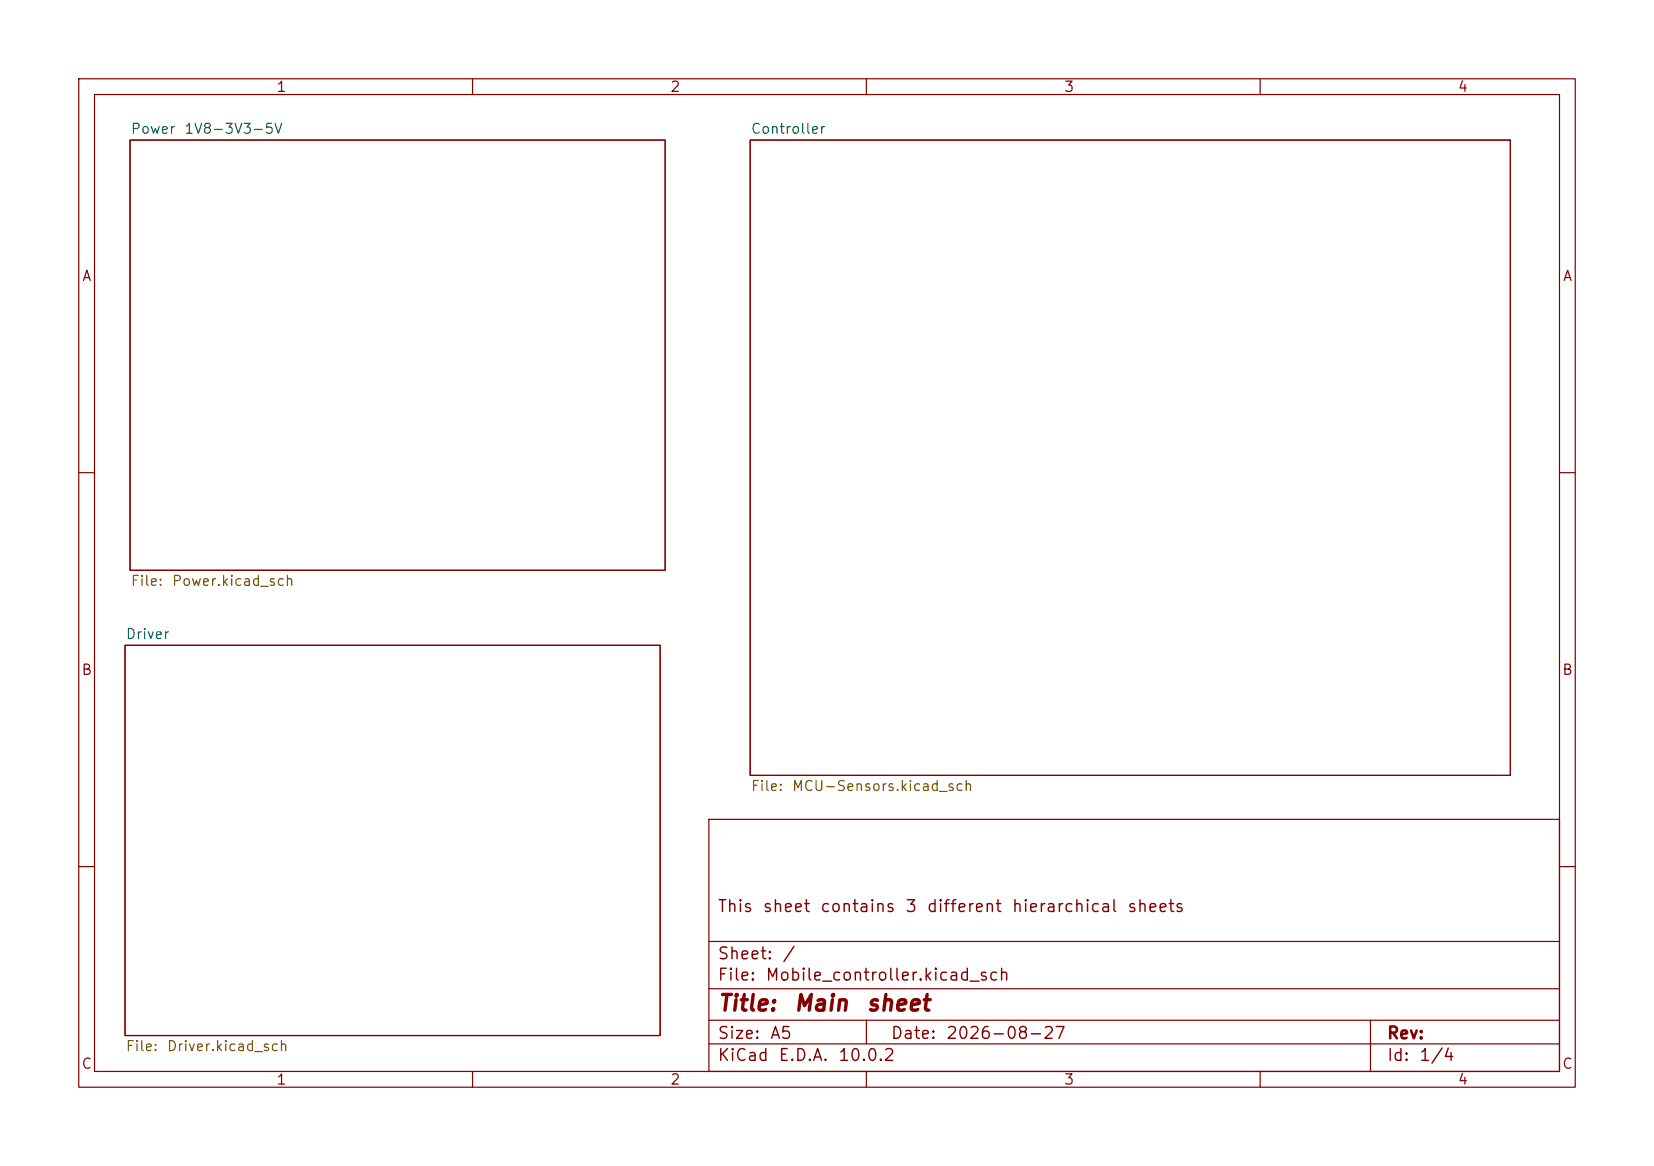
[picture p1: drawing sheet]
<svg xmlns="http://www.w3.org/2000/svg" width="210mm" height="148mm" viewBox="0 0 210 148" stroke-linecap="round" stroke-linejoin="round" font-family="sans-serif">
<defs><g id="words">
<g font-size="2" fill="#840000">
<text x="91" y="128.8">Title:</text>
<text x="100.7" y="128.8">Main</text>
<text x="109.9" y="128.8">sheet</text>
</g>
<g font-size="1.5" fill="#840000">
<text x="91" y="116.2">This</text>
<text x="96.7" y="116.2">sheet</text>
<text x="104" y="116.2">contains</text>
<text x="114.8" y="116.2">3</text>
<text x="117.6" y="116.2">different</text>
<text x="128.4" y="116.2">hierarchical</text>
<text x="143" y="116.2">sheets</text>
<text x="91" y="124.9">File:</text>
<text x="91" y="122.2">Sheet:</text>
<text x="97.1" y="124.9">Mobile_controller.kicad_sch</text>
<text x="99.2" y="122.2">/</text>
<text x="91" y="135.1">KiCad</text>
<text x="91" y="132.3">Size:</text>
<text x="97.7" y="132.3">A5</text>
<text x="98.7" y="135.1">E.D.A.</text>
<text x="106.3" y="135.1">10.0.2</text>
<text x="113" y="132.3">Date:</text>
<text x="120" y="132.3">2026-08-27</text>
<text x="176" y="132.3">Rev:</text>
<text x="176" y="135.1">Id:</text>
<text x="180.1" y="135.1">1/4</text>
</g>
<g font-size="1.3" fill="#840000">
<text x="35" y="12">1</text>
<text x="85" y="12">2</text>
<text x="135" y="12">3</text>
<text x="185" y="12">4</text>
<text x="10.3" y="36">A</text>
<text x="198.4" y="36">A</text>
<text x="10.3" y="86">B</text>
<text x="198.3" y="86">B</text>
<text x="10.3" y="136">C</text>
<text x="198.3" y="136">C</text>
<text x="35" y="138">1</text>
<text x="85" y="138">2</text>
<text x="135" y="138">3</text>
<text x="185" y="138">4</text>
</g>
<g font-size="1.3" fill="#006464">
<text x="16.5" y="17.3">Power</text>
<text x="23.3" y="17.3">1V8-3V3-5V</text>
<text x="95.2" y="17.3">Controller</text>
<text x="15.9" y="81.4">Driver</text>
</g>
<g font-size="1.3" fill="#725600">
<text x="16.5" y="74.7">File:</text>
<text x="21.7" y="74.7">Power.kicad_sch</text>
<text x="95.2" y="100.7">File:</text>
<text x="100.5" y="100.7">MCU-Sensors.kicad_sch</text>
<text x="15.9" y="133.7">File:</text>
<text x="21.1" y="133.7">Driver.kicad_sch</text>
</g>
</g></defs>
<g fill="none" stroke="#840000" stroke-width=".15">
<path d="M10 10h190v128h-190zM12 12h186v124h-186zM16.5 17.8h68v54.6h-68zM60 10v2M95.2 17.8h96.6v80.6h-96.6zM110 10v2M160 10v2M10 60h2M198 60h2M15.9 81.9h67.9v49.5h-67.9zM10 110h2M90 104h108v32h-108z"/>
<path d="M90 119.5h108M198 110h2M60 136v2M90 132.5h108M90 129.5h108M90 125.5h108M110 136v2M110 129.5v3M160 136v2M174 129.5v6.5"/>
</g>
<use href="#words"/>
</svg>
